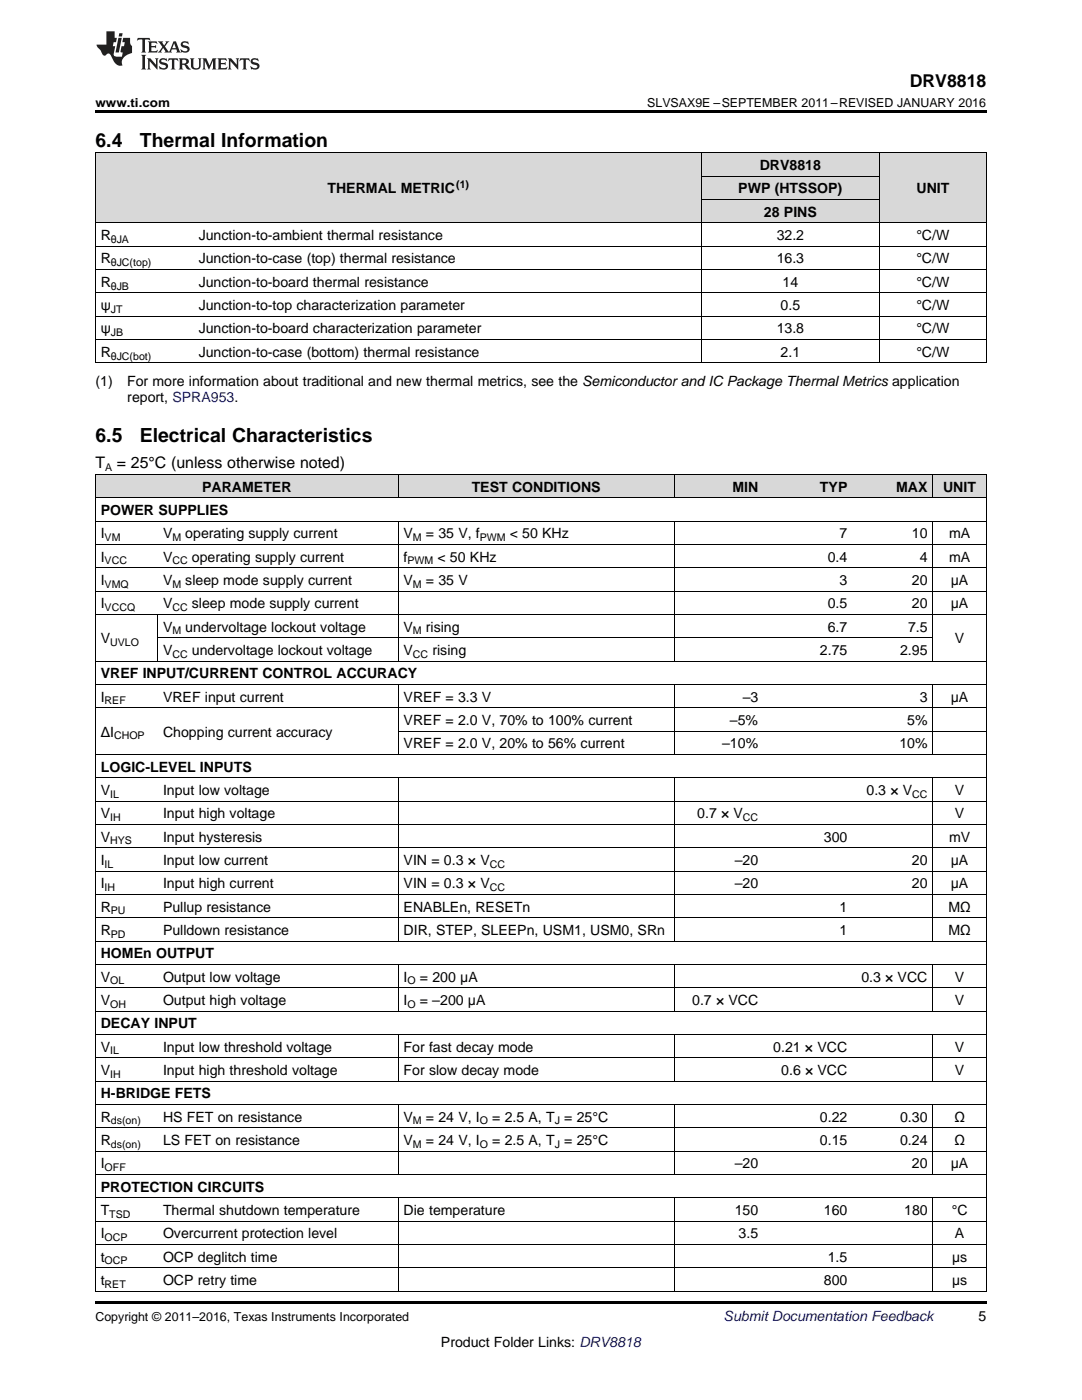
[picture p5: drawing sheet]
<svg xmlns="http://www.w3.org/2000/svg" width="216mm" height="279mm" viewBox="0 0 216 279" stroke-linecap="round" stroke-linejoin="round" font-family="sans-serif">
<defs><g id="words">
<g font-size="3.9">
<text x="19" y="29.3">6.4</text>
<text x="27.9" y="29.3">Thermal Information</text>
<text x="19" y="88.3">6.5</text>
<text x="27.9" y="88.3">Electrical Characteristics</text>
</g>
<text font-size="3.5" x="181.5" y="17.3">DRV8818</text>
<g font-size="3.2">
<text x="19" y="93.5">T</text>
<text x="23.3" y="93.5">= 25°C (unless otherwise noted)</text>
</g>
<g font-size="2.8">
<text x="151.6" y="33.9">DRV8818</text>
<text x="65.3" y="38.6">THERMAL METRIC</text>
<text x="147.3" y="38.6">PWP (HTSSOP)</text>
<text x="182.9" y="38.6">UNIT</text>
<text x="20.1" y="47.9">R</text>
<text x="39.7" y="47.9">Junction-to-ambient thermal resistance</text>
<text x="152.4" y="43.3">28 PINS</text>
<text x="155" y="47.9">32.2</text>
<text x="182.8" y="47.9">°C/W</text>
<text x="20.1" y="52.6">R</text>
<text x="39.7" y="52.6">Junction-to-case (top) thermal resistance</text>
<text x="155" y="52.6">16.3</text>
<text x="182.8" y="52.6">°C/W</text>
<text x="20.1" y="57.2">R</text>
<text x="39.7" y="57.2">Junction-to-board thermal resistance</text>
<text x="156.1" y="57.2">14</text>
<text x="182.8" y="57.2">°C/W</text>
<text x="20.1" y="61.9">ψ</text>
<text x="39.7" y="61.9">Junction-to-top characterization parameter</text>
<text x="155.8" y="61.9">0.5</text>
<text x="182.8" y="61.9">°C/W</text>
<text x="20.1" y="66.5">ψ</text>
<text x="20.1" y="71.2">R</text>
<text x="39.7" y="66.5">Junction-to-board characterization parameter</text>
<text x="39.7" y="71.2">Junction-to-case (bottom) thermal resistance</text>
<text x="155" y="66.5">13.8</text>
<text x="155.8" y="71.2">2.1</text>
<text x="182.8" y="66.5">°C/W</text>
<text x="182.8" y="71.2">°C/W</text>
<text x="19" y="77">(1)</text>
<text x="25.4" y="77">For more information about traditional and new thermal metrics, see the Semiconductor and IC Package Thermal Metrics application</text>
<text x="25.4" y="80.2">report, SPRA953.</text>
<text x="40.3" y="98.1">PARAMETER</text>
<text x="94.1" y="98.1">TEST CONDITIONS</text>
<text x="146.2" y="98.1">MIN</text>
<text x="163.6" y="98.1">TYP</text>
<text x="178.8" y="98.1">MAX</text>
<text x="188.2" y="98.1">UNIT</text>
<text x="20.1" y="102.8">POWER SUPPLIES</text>
<text x="20.1" y="107.4">I</text>
<text x="32.5" y="107.4">V</text>
<text x="37" y="107.4">operating supply current</text>
<text x="80.5" y="107.4">V</text>
<text x="85" y="107.4">= 35 V, f</text>
<text x="101.7" y="107.4">&lt; 50 KHz</text>
<text x="167.5" y="107.4">7</text>
<text x="182" y="107.4">10</text>
<text x="189.4" y="107.4">mA</text>
<text x="20.1" y="112.1">I</text>
<text x="32.5" y="112.1">V</text>
<text x="38.3" y="112.1">operating supply current</text>
<text x="80.5" y="112.1">f</text>
<text x="87.3" y="112.1">&lt; 50 KHz</text>
<text x="165.2" y="112.1">0.4</text>
<text x="183.6" y="112.1">4</text>
<text x="189.4" y="112.1">mA</text>
<text x="20.1" y="116.7">I</text>
<text x="32.5" y="116.7">V</text>
<text x="37" y="116.7">sleep mode supply current</text>
<text x="80.5" y="116.7">V</text>
<text x="85" y="116.7">= 35 V</text>
<text x="167.5" y="116.7">3</text>
<text x="182" y="116.7">20</text>
<text x="189.7" y="116.7">μA</text>
<text x="20.1" y="121.4">I</text>
<text x="32.5" y="121.4">V</text>
<text x="38.3" y="121.4">sleep mode supply current</text>
<text x="165.2" y="121.4">0.5</text>
<text x="182" y="121.4">20</text>
<text x="189.7" y="121.4">μA</text>
<text x="20.1" y="128.4">V</text>
<text x="32.5" y="126">V</text>
<text x="32.5" y="130.7">V</text>
<text x="37" y="126">undervoltage lockout voltage</text>
<text x="38.3" y="130.7">undervoltage lockout voltage</text>
<text x="80.5" y="126">V</text>
<text x="80.5" y="130.7">V</text>
<text x="85" y="126">rising</text>
<text x="86.3" y="130.7">rising</text>
<text x="163.6" y="130.7">2.75</text>
<text x="165.2" y="126">6.7</text>
<text x="179.6" y="130.7">2.95</text>
<text x="181.2" y="126">7.5</text>
<text x="190.5" y="128.4">V</text>
<text x="20.1" y="135.4">VREF INPUT/CURRENT CONTROL ACCURACY</text>
<text x="20.1" y="140">I</text>
<text x="32.5" y="140">VREF input current</text>
<text x="80.5" y="140">VREF = 3.3 V</text>
<text x="148.2" y="140">–3</text>
<text x="183.6" y="140">3</text>
<text x="189.7" y="140">μA</text>
<text x="20.1" y="147">ΔI</text>
<text x="32.5" y="147">Chopping current accuracy</text>
<text x="80.5" y="144.7">VREF = 2.0 V, 70% to 100% current</text>
<text x="80.5" y="149.3">VREF = 2.0 V, 20% to 56% current</text>
<text x="144.1" y="149.3">–10%</text>
<text x="145.7" y="144.7">–5%</text>
<text x="179.5" y="149.3">10%</text>
<text x="181" y="144.7">5%</text>
<text x="20.1" y="154">LOGIC-LEVEL INPUTS</text>
<text x="20.1" y="158.6">V</text>
<text x="32.5" y="158.6">Input low voltage</text>
<text x="172.9" y="158.6">0.3 × V</text>
<text x="190.5" y="158.6">V</text>
<text x="20.1" y="163.3">V</text>
<text x="20.1" y="168">V</text>
<text x="32.5" y="163.3">Input high voltage</text>
<text x="32.5" y="168">Input hysteresis</text>
<text x="139.1" y="163.3">0.7 × V</text>
<text x="164.4" y="168">300</text>
<text x="189.4" y="168">mV</text>
<text x="190.5" y="163.3">V</text>
<text x="20.1" y="172.6">I</text>
<text x="32.5" y="172.6">Input low current</text>
<text x="80.5" y="172.6">VIN = 0.3 × V</text>
<text x="146.6" y="172.6">–20</text>
<text x="182" y="172.6">20</text>
<text x="189.7" y="172.6">μA</text>
<text x="20.1" y="177.3">I</text>
<text x="32.5" y="177.3">Input high current</text>
<text x="80.5" y="177.3">VIN = 0.3 × V</text>
<text x="146.6" y="177.3">–20</text>
<text x="182" y="177.3">20</text>
<text x="189.7" y="177.3">μA</text>
<text x="20.1" y="181.9">R</text>
<text x="32.5" y="181.9">Pullup resistance</text>
<text x="80.5" y="181.9">ENABLEn, RESETn</text>
<text x="167.5" y="181.9">1</text>
<text x="189.2" y="181.9">MΩ</text>
<text x="20.1" y="186.6">R</text>
<text x="20.1" y="191.2">HOMEn OUTPUT</text>
<text x="32.5" y="186.6">Pulldown resistance</text>
<text x="80.5" y="186.6">DIR, STEP, SLEEPn, USM1, USM0, SRn</text>
<text x="167.5" y="186.6">1</text>
<text x="189.2" y="186.6">MΩ</text>
<text x="20.1" y="195.9">V</text>
<text x="32.5" y="195.9">Output low voltage</text>
<text x="80.5" y="195.9">I</text>
<text x="83.8" y="195.9">= 200 μA</text>
<text x="171.9" y="195.9">0.3 × VCC</text>
<text x="190.5" y="195.9">V</text>
<text x="20.1" y="200.6">V</text>
<text x="32.5" y="200.6">Output high voltage</text>
<text x="80.5" y="200.6">I</text>
<text x="83.8" y="200.6">= –200 μA</text>
<text x="138.1" y="200.6">0.7 × VCC</text>
<text x="190.5" y="200.6">V</text>
<text x="20.1" y="205.2">DECAY INPUT</text>
<text x="20.1" y="209.9">V</text>
<text x="32.5" y="209.9">Input low threshold voltage</text>
<text x="80.5" y="209.9">For fast decay mode</text>
<text x="154.3" y="209.9">0.21 × VCC</text>
<text x="190.5" y="209.9">V</text>
<text x="20.1" y="214.5">V</text>
<text x="32.5" y="214.5">Input high threshold voltage</text>
<text x="80.5" y="214.5">For slow decay mode</text>
<text x="155.9" y="214.5">0.6 × VCC</text>
<text x="190.5" y="214.5">V</text>
<text x="20.1" y="219.2">H-BRIDGE FETS</text>
<text x="20.1" y="223.8">R</text>
<text x="32.5" y="223.8">HS FET on resistance</text>
<text x="80.5" y="223.8">V</text>
<text x="85" y="223.8">= 24 V, I</text>
<text x="98.2" y="223.8">= 2.5 A, T = 25°C</text>
<text x="163.6" y="223.8">0.22</text>
<text x="179.6" y="223.8">0.30</text>
<text x="190.4" y="223.8">Ω</text>
<text x="20.1" y="228.5">R</text>
<text x="20.1" y="233.2">I</text>
<text x="32.5" y="228.5">LS FET on resistance</text>
<text x="80.5" y="228.5">V</text>
<text x="85" y="228.5">= 24 V, I</text>
<text x="98.2" y="228.5">= 2.5 A, T = 25°C</text>
<text x="146.6" y="233.2">–20</text>
<text x="163.6" y="228.5">0.15</text>
<text x="179.6" y="228.5">0.24</text>
<text x="182" y="233.2">20</text>
<text x="189.7" y="233.2">μA</text>
<text x="190.4" y="228.5">Ω</text>
<text x="20.1" y="237.8">PROTECTION CIRCUITS</text>
<text x="20.1" y="242.5">T</text>
<text x="32.5" y="242.5">Thermal shutdown temperature</text>
<text x="80.5" y="242.5">Die temperature</text>
<text x="146.6" y="242.5">150</text>
<text x="164.4" y="242.5">160</text>
<text x="180.4" y="242.5">180</text>
<text x="189.9" y="242.5">°C</text>
<text x="20.1" y="247.1">I</text>
<text x="20.1" y="251.8">t</text>
<text x="32.5" y="247.1">Overcurrent protection level</text>
<text x="32.5" y="251.8">OCP deglitch time</text>
<text x="147.4" y="247.1">3.5</text>
<text x="165.2" y="251.8">1.5</text>
<text x="190" y="251.8">µs</text>
<text x="190.5" y="247.1">A</text>
<text x="20.1" y="256.4">t</text>
<text x="32.5" y="256.4">OCP retry time</text>
<text x="164.4" y="256.4">800</text>
<text x="190" y="256.4">µs</text>
<text x="195.3" y="263.6">5</text>
<text x="88" y="268.9">Product Folder Links: DRV8818</text>
</g>
<text font-size="2.8" fill="#0000c8" x="144.4" y="263.6">Submit Documentation Feedback</text>
<g font-size="2.5">
<text x="19" y="21.4">www.ti.com</text>
<text x="129.2" y="21.4">SLVSAX9E –SEPTEMBER 2011–REVISED JANUARY 2016</text>
<text x="19" y="263.6">Copyright © 2011–2016, Texas Instruments Incorporated</text>
</g>
<g font-size="2.1">
<text x="91" y="37.5">(1)</text>
<text x="22.1" y="48.5">θJA</text>
<text x="22.1" y="53.1">θJC(top)</text>
<text x="22.1" y="57.8">θJB</text>
<text x="22.1" y="62.4">JT</text>
<text x="22.1" y="67.1">JB</text>
<text x="22.1" y="71.8">θJC(bot)</text>
<text x="21" y="94.1">A</text>
<text x="20.9" y="108">VM</text>
<text x="34.4" y="108">M</text>
<text x="82.4" y="108">M</text>
<text x="95.7" y="108">PWM</text>
<text x="20.9" y="112.6">VCC</text>
<text x="34.4" y="112.6">CC</text>
<text x="81.3" y="112.6">PWM</text>
<text x="20.9" y="117.3">VMQ</text>
<text x="34.4" y="117.3">M</text>
<text x="82.4" y="117.3">M</text>
<text x="20.9" y="122">VCCQ</text>
<text x="34.4" y="122">CC</text>
<text x="22" y="128.9">UVLO</text>
<text x="34.4" y="126.6">M</text>
<text x="34.4" y="131.3">CC</text>
<text x="82.4" y="126.6">M</text>
<text x="82.4" y="131.3">CC</text>
<text x="20.9" y="140.6">REF</text>
<text x="22.8" y="147.6">CHOP</text>
<text x="22" y="159.2">IL</text>
<text x="182" y="159.2">CC</text>
<text x="22" y="163.9">IH</text>
<text x="148.2" y="163.9">CC</text>
<text x="20.9" y="173.2">IL</text>
<text x="22" y="168.5">HYS</text>
<text x="97.7" y="173.2">CC</text>
<text x="20.9" y="177.8">IH</text>
<text x="97.7" y="177.8">CC</text>
<text x="22.1" y="182.5">PU</text>
<text x="22.1" y="187.1">PD</text>
<text x="22" y="196.5">OL</text>
<text x="81.3" y="196.5">O</text>
<text x="22" y="201.1">OH</text>
<text x="81.3" y="201.1">O</text>
<text x="22" y="210.4">IL</text>
<text x="22" y="215.1">IH</text>
<text x="22.1" y="224.4">ds(on)</text>
<text x="82.4" y="224.4">M</text>
<text x="95.7" y="224.4">O</text>
<text x="110.7" y="224.4">J</text>
<text x="20.9" y="233.7">OFF</text>
<text x="22.1" y="229.1">ds(on)</text>
<text x="82.4" y="229.1">M</text>
<text x="95.7" y="229.1">O</text>
<text x="110.7" y="229.1">J</text>
<text x="21.8" y="243">TSD</text>
<text x="20.9" y="247.7">OCP</text>
<text x="20.9" y="252.3">OCP</text>
<text x="20.9" y="257">RET</text>
</g>
</g></defs>
<g fill="#d8d8d8">
<path d="M19 94.7h12.5v4.7h-12.5z"/>
<path d="M31.5 94.7h48v4.7h-48z"/>
<path d="M79.5 94.7h55.1v4.7h-55.1z"/>
<path d="M134.6 94.7h17.8v4.7h-17.8z"/>
<path d="M152.4 94.7h17.8v4.7h-17.8z"/>
<path d="M170.2 94.7h16v4.7h-16z"/>
<path d="M186.2 94.7h10.6v4.7h-10.6z"/>
<path d="M19 30.6h19.6v13.9h-19.6z"/>
<path d="M38.6 30.6h101.3v13.9h-101.3z"/>
<path d="M175.5 30.6h21.3v13.9h-21.3z"/>
<path d="M139.9 39.9h35.6v4.6h-35.6z"/>
<path d="M139.9 35.2h35.6v4.7h-35.6z"/>
<path d="M139.9 30.6h35.6v4.6h-35.6z"/>
</g>
<g fill="#000">
<path d="M19 22h177.8v.5h-177.8zM19 72.4l.2 .1zM139.8 72.4l.1 .1zM175.4 72.4l.1 .1zM196.7 72.4l.1 .1zM19 257.7h.2zM79.4 257.7h.1zM134.5 257.7h.1zM152.3 257.7h.1zM170.1 257.7h.1zM186.1 257.7h.1zM196.7 257.7h.1z"/>
<path d="M19 259.7h177.8v.5h-177.8z"/>
</g>
<g fill="none" stroke="#000" stroke-width=".2">
<path d="M19 30.5h177.8M19.1 30.5v42M139.9 30.5v42M139.9 39.8h35.6M139.9 35.2h35.6M175.5 30.5v42M196.8 30.5v42M19 58.4h177.8M19 53.8h177.8M19 49.1h177.8M19 44.5h177.8M19 72.4h177.8"/>
<path d="M19 67.8h177.8M19 63.1h177.8M19 94.7h177.8v163M19 99.3h177.8M19.1 94.7v163M79.4 94.7v4.7M134.6 94.7v4.7M186.1 94.7v4.7M19 118h177.8M19 113.3h177.8M19 108.6h177.8M19 104h177.8"/>
<path d="M79.4 104v28M134.6 104v28M186.1 104v28M19 136.6h177.8M19 131.9h177.8M19 122.6h177.8M31.4 122.6v9.4M31.5 127.3h154.7M79.4 136.6v14M134.6 136.6v14M186.1 136.6v14M19 159.9h177.8"/>
<path d="M19 155.2h177.8M19 150.5h177.8M19 141.2h177.8M79.4 155.2v32.7M79.5 145.9h117.3M134.6 155.2v32.7M186.1 155.2v32.7M19 178.5h177.8M19 173.8h177.8M19 169.2h177.8M19 164.5h177.8M19 197.1h177.8"/>
<path d="M19 192.5h177.8M19 187.8h177.8M19 183.1h177.8M79.4 192.5v9.3M134.6 192.5v9.3M186.1 192.5v9.3M19 215.7h177.8M19 211.1h177.8M19 206.4h177.8M19 201.8h177.8M79.4 206.4v9.4M134.6 206.4v9.4"/>
<path d="M186.1 206.4v9.4M19 239h177.8M19 234.4h177.8M19 229.7h177.8M19 225.1h177.8M19 220.4h177.8M79.4 220.4v14M79.4 239v18.7M134.6 220.4v14M134.6 239v18.7M186.1 220.4v14M186.1 239v18.7"/>
<path d="M19 257.7h177.8M19 253h177.8M19 248.3h177.8M19 243.7h177.8"/>
</g>
<g fill="#231f20">
<path d="M27.5 7.6l-.1 .5 .4-.2h.6v.1v2.1l-.2 .4h1l-.3-.4v-2.1l.1-.1h.5l.5 .2-.2-.5zM29.5 8.3l.2 .3v1.5l-.2 .4h1.8l.2-.6a1.04 1.04 0 0 1-1.3 .2v-.7h.6l.3 .2v-.6l-.3 .2h-.6v-.6l.8-.1 .4 .3-.2-.5zM31.5 8.3l.9 1.1-.9 1.1h.8l-.2-.2 .5-.7 .4 .7-.2 .2h1.5l-.1-.2 .1-.4h.9l.1 .4-.2 .2h1l-.3-.3-.7-1.9h-.5l-.9 2-.8-1 .9-1h-.8l.1 .3-.3 .5-.4-.6 .2-.2zM34.7 8.6l.4 1h-.7zM36.3 8.4a.63 .63 0 0 0-.2 .7 .63 .63 0 0 0 .6 .4l.6 .2 .1 .2a.75 .75 0 0 1-.7 .4 .75 .75 0 0 1-.6-.5l.1 .7 .1-.1a1.11 1.11 0 0 0 1.5-.6 1.13 1.13 0 0 0-1.2-.8l-.1-.4a1.04 1.04 0 0 1 1.2 .2l-.2-.5-.1 .1-.5-.2zM28.2 10.9l.2 .4v2.2l-.2 .4h1l-.3-.4v-2.2l.3-.4zM29.3 11.6l.3 .4v1.5l-.3 .4h.8l-.2-.4v-1.3l1.5 1.7v-1.9l.2-.4h-.7l.2 .4v.9l-1.1-1.3zM32 11.8a.62 .62 0 0 0-.2 .7 .62 .62 0 0 0 .6 .4l.6 .1 .1 .3a.76 .76 0 0 1-.7 .3 .76 .76 0 0 1-.6-.4l.1 .7 .1-.1a1.11 1.11 0 0 0 1.5-.6 1.13 1.13 0 0 0-1.2-.8l-.1-.4a1.04 1.04 0 0 1 1.2 .2l-.2-.6-.1 .1-.5-.1zM33.7 11.6l-.2 .6a.61 .61 0 0 1 .8-.3v1.6l-.2 .4h.9l-.2-.4v-1.6a.63 .63 0 0 1 .8 .3l-.2-.6zM35.6 11.6l.3 .4v1.5l-.3 .4h1l-.2-.2v-.8l.5 .2a.76 .76 0 0 0 1.2 .7l-1-1a.58 .58 0 0 0 .6-.5 .58 .58 0 0 0-.5-.6zM36.4 11.9h.1a.45 .45 0 0 1 .5 .1 .45 .45 0 0 1 .1 .5l-.7 .2zM37.9 11.6l.2 .2a2.17 2.17 0 0 0 .3 1.9 .99 .99 0 0 0 1.6-.6v-1.1l.2-.4h-.7l.2 .2a1.92 1.92 0 0 1-.2 1.8 .6 .6 0 0 1-.9-.5v-1.1l.2-.4zM40.4 11.6l.2 .4v1.5l-.2 .4h.7l-.2-.4v-1.4l.8 1.8 .8-1.8v1.4l-.2 .4h.9l-.2-.4v-1.5l.2-.4h-.8l-.6 1.5-.6-1.5zM43.4 11.6l.2 .4v1.5l-.2 .4h1.8l.2-.6a1.04 1.04 0 0 1-1.3 .1v-.6h.5l.4 .2v-.6l-.4 .2h-.5v-.7h.8l.3 .3-.1-.6zM45.5 11.6l.2 .4v1.5l-.2 .4h.7l-.2-.4v-1.3l1.5 1.7v-1.9l.2-.4h-.7l.2 .4v.9l-1.1-1.3zM47.9 11.6l-.1 .6a.61 .61 0 0 1 .8-.3v1.6l-.3 .4h1l-.3-.4 .1-1.6a.63 .63 0 0 1 .7 .3l-.1-.6zM50.2 11.8a.62 .62 0 0 0-.2 .7 .62 .62 0 0 0 .6 .4l.6 .1 .2 .3a.76 .76 0 0 1-.8 .3 .76 .76 0 0 1-.6-.4l.1 .7 .2-.1a1.11 1.11 0 0 0 1.5-.6 1.13 1.13 0 0 0-1.3-.8l-.1-.4a1.04 1.04 0 0 1 1.2 .2l-.1-.6-.2 .1-.5-.1z"/>
<path d="M21.2 6.3v2.6h-1.9l.1 .4 .7 .9a.91 .91 0 0 0 1 .8 .56 .56 0 0 1 .5-.3 .56 .56 0 0 1 .5 .3l.4 .8a1.53 1.53 0 0 0 1.9 1.2 1.54 1.54 0 0 1 1-2.1l.9-.3v-1.4a1.52 1.52 0 0 1-.3-1.6h-1.4l-.2 .8h.5l-.2 .8h-.4l-.2 1v.2l.4 .1-.2 .8a1.93 1.93 0 0 1-1.6-.3l.3-1.8h-.5l.2-.8h.4l.2-.8h-.4v-1.3zM23.6 7.6l-.6 2.9h.7l.6-2.9zM23.8 6.6l-.1 .7h.6l.2-.7z"/>
</g>
<use href="#words"/>
</svg>
